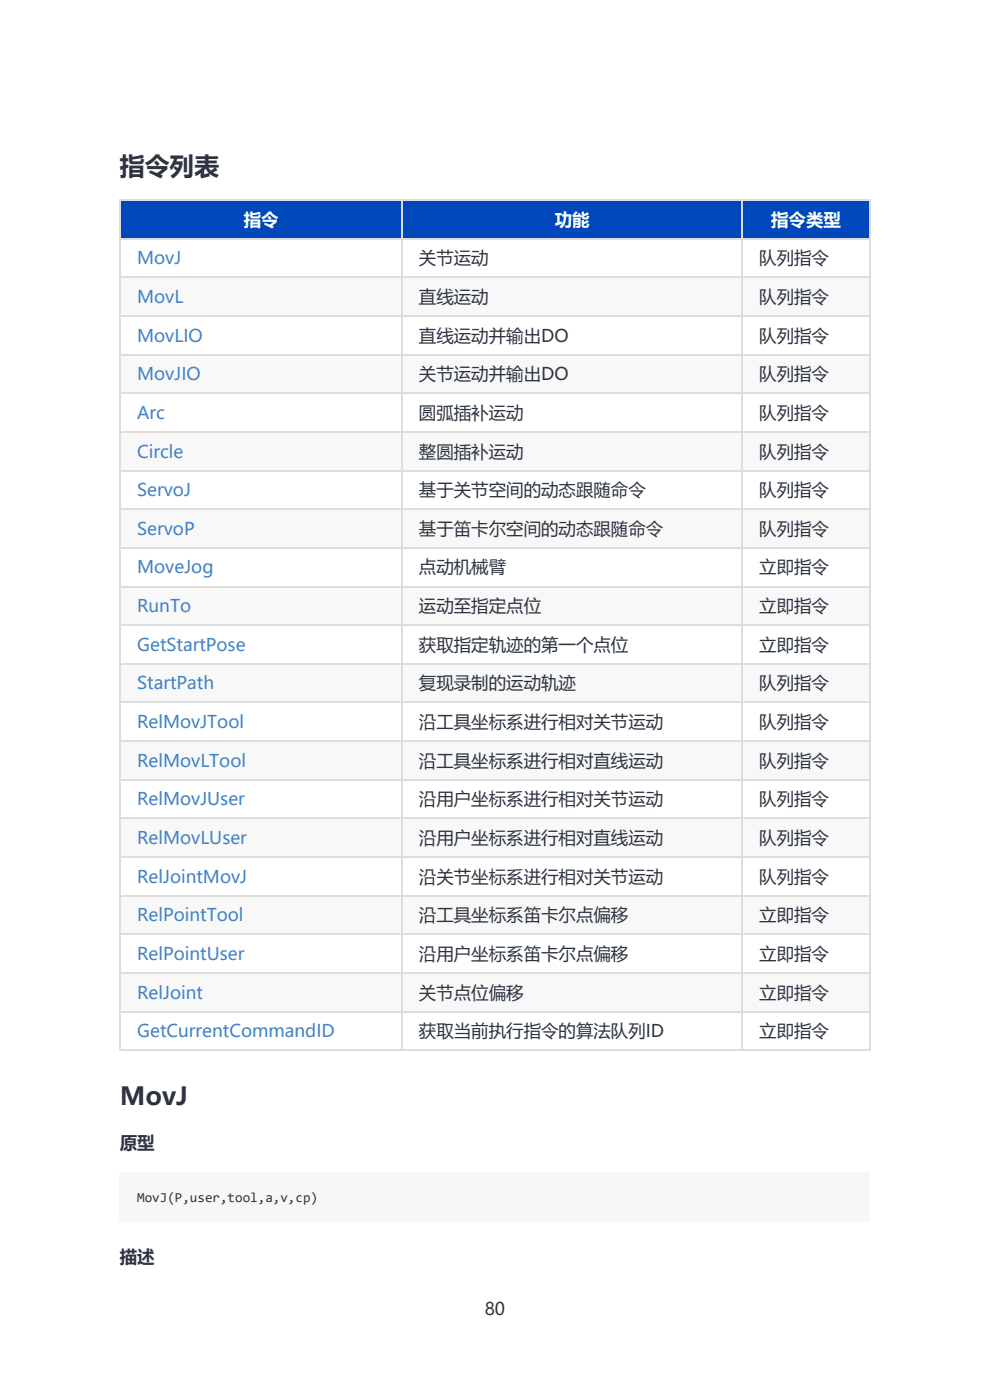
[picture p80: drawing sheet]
<svg xmlns="http://www.w3.org/2000/svg" width="210mm" height="297mm" viewBox="0 0 210 297" stroke-linecap="round" stroke-linejoin="round" font-family="sans-serif">
<defs><g id="words">
<g font-size="5.3" fill="#2d3440">
<text x="25.4" y="37">指令列表</text>
<text x="25.4" y="234.3">MovJ</text>
</g>
<g font-size="3.7" fill="#fff">
<text x="51.7" y="47.9">指令</text>
<text x="117.7" y="47.9">功能</text>
<text x="163.6" y="47.9">指令类型</text>
</g>
<g font-size="3.7" fill="#4183c4">
<text x="29.1" y="56.1">MovJ</text>
<text x="29.1" y="64.3">MovL</text>
<text x="29.1" y="72.5">MovLIO</text>
<text x="29.1" y="80.7">MovJIO</text>
<text x="29.1" y="88.9">Arc</text>
<text x="29.1" y="97.1">Circle</text>
<text x="29.1" y="105.3">ServoJ</text>
<text x="29.1" y="113.5">ServoP</text>
<text x="29.1" y="121.7">MoveJog</text>
<text x="29.1" y="129.9">RunTo</text>
<text x="29.1" y="138.1">GetStartPose</text>
<text x="29.1" y="146.3">StartPath</text>
<text x="29.1" y="154.5">RelMovJTool</text>
<text x="29.1" y="162.6">RelMovLTool</text>
<text x="29.1" y="170.8">RelMovJUser</text>
<text x="29.1" y="179">RelMovLUser</text>
<text x="29.1" y="187.2">RelJointMovJ</text>
<text x="29.1" y="195.4">RelPointTool</text>
<text x="29.1" y="203.6">RelPointUser</text>
<text x="29.1" y="211.8">RelJoint</text>
<text x="29.1" y="220">GetCurrentCommandID</text>
</g>
<g font-size="3.7" fill="#2d3440">
<text x="88.9" y="56.1">关节运动</text>
<text x="161.1" y="56.1">队列指令</text>
<text x="88.9" y="64.3">直线运动</text>
<text x="161.1" y="64.3">队列指令</text>
<text x="88.9" y="72.5">直线运动并输出DO</text>
<text x="161.1" y="72.5">队列指令</text>
<text x="88.9" y="80.7">关节运动并输出DO</text>
<text x="161.1" y="80.7">队列指令</text>
<text x="88.9" y="88.9">圆弧插补运动</text>
<text x="161.1" y="88.9">队列指令</text>
<text x="88.9" y="97.1">整圆插补运动</text>
<text x="161.1" y="97.1">队列指令</text>
<text x="88.9" y="105.3">基于关节空间的动态跟随命令</text>
<text x="161.1" y="105.3">队列指令</text>
<text x="88.9" y="113.5">基于笛卡尔空间的动态跟随命令</text>
<text x="161.1" y="113.5">队列指令</text>
<text x="88.9" y="121.7">点动机械臂</text>
<text x="161.1" y="121.7">立即指令</text>
<text x="88.9" y="129.9">运动至指定点位</text>
<text x="161.1" y="129.9">立即指令</text>
<text x="88.9" y="138.1">获取指定轨迹的第一个点位</text>
<text x="161.1" y="138.1">立即指令</text>
<text x="88.9" y="146.3">复现录制的运动轨迹</text>
<text x="161.1" y="146.3">队列指令</text>
<text x="88.9" y="154.5">沿工具坐标系进行相对关节运动</text>
<text x="161.1" y="154.5">队列指令</text>
<text x="88.9" y="162.6">沿工具坐标系进行相对直线运动</text>
<text x="161.1" y="162.6">队列指令</text>
<text x="88.9" y="170.8">沿用户坐标系进行相对关节运动</text>
<text x="161.1" y="170.8">队列指令</text>
<text x="88.9" y="179">沿用户坐标系进行相对直线运动</text>
<text x="161.1" y="179">队列指令</text>
<text x="88.9" y="187.2">沿关节坐标系进行相对关节运动</text>
<text x="161.1" y="187.2">队列指令</text>
<text x="88.9" y="195.4">沿工具坐标系笛卡尔点偏移</text>
<text x="161.1" y="195.4">立即指令</text>
<text x="88.9" y="203.6">沿用户坐标系笛卡尔点偏移</text>
<text x="161.1" y="203.6">立即指令</text>
<text x="88.9" y="211.8">关节点位偏移</text>
<text x="161.1" y="211.8">立即指令</text>
<text x="88.9" y="220">获取当前执行指令的算法队列ID</text>
<text x="161.1" y="220">立即指令</text>
<text x="25.4" y="243.8">原型</text>
<text x="25.4" y="267.9">描述</text>
<text x="102.8" y="279">80</text>
</g>
<text font-size="2.9" fill="#2d3440" x="29.1" y="254.9">MovJ(P,user,tool,a,v,cp)</text>
</g></defs>
<path d="M25.4 42.3h59.8v8.2h-59.8z" fill="#0047bb"/>
<path d="M85.2 42.3h72.2v8.2h-72.2z" fill="#fff"/>
<path d="M85.2 42.3h72.2v8.2h-72.2z" fill="#0047bb"/>
<path d="M157.4 42.3h26.9v8.2h-26.9z" fill="#fff"/>
<path d="M157.4 42.3h26.9v8.2h-26.9z" fill="#0047bb"/>
<g fill="#fff">
<path d="M25.4 50.5h59.8v8.2h-59.8z"/>
<path d="M85.2 50.5h72.2v8.2h-72.2z"/>
<path d="M157.4 50.5h26.9v8.2h-26.9z"/>
</g>
<g fill="#f8f8f8">
<path d="M25.4 58.7h59.8v8.2h-59.8z"/>
<path d="M85.2 58.7h72.2v8.2h-72.2z"/>
<path d="M157.4 58.7h26.9v8.2h-26.9z"/>
</g>
<g fill="#fff">
<path d="M25.4 66.9h59.8v8.2h-59.8z"/>
<path d="M85.2 66.9h72.2v8.2h-72.2z"/>
<path d="M157.4 66.9h26.9v8.2h-26.9z"/>
</g>
<g fill="#f8f8f8">
<path d="M25.4 75.1h59.8v8.2h-59.8z"/>
<path d="M85.2 75.1h72.2v8.2h-72.2z"/>
<path d="M157.4 75.1h26.9v8.2h-26.9z"/>
</g>
<g fill="#fff">
<path d="M25.4 83.3h59.8v8.2h-59.8z"/>
<path d="M85.2 83.3h72.2v8.2h-72.2z"/>
<path d="M157.4 83.3h26.9v8.2h-26.9z"/>
</g>
<g fill="#f8f8f8">
<path d="M25.4 91.5h59.8v8.2h-59.8z"/>
<path d="M85.2 91.5h72.2v8.2h-72.2z"/>
<path d="M157.4 91.5h26.9v8.2h-26.9z"/>
</g>
<g fill="#fff">
<path d="M25.4 99.7h59.8v8.2h-59.8z"/>
<path d="M85.2 99.7h72.2v8.2h-72.2z"/>
<path d="M157.4 99.7h26.9v8.2h-26.9z"/>
</g>
<g fill="#f8f8f8">
<path d="M25.4 107.9h59.8v8.2h-59.8z"/>
<path d="M85.2 107.9h72.2v8.2h-72.2z"/>
<path d="M157.4 107.9h26.9v8.2h-26.9z"/>
</g>
<g fill="#fff">
<path d="M25.4 116.1h59.8v8.2h-59.8z"/>
<path d="M85.2 116.1h72.2v8.2h-72.2z"/>
<path d="M157.4 116.1h26.9v8.2h-26.9z"/>
</g>
<g fill="#f8f8f8">
<path d="M25.4 124.3h59.8v8.2h-59.8z"/>
<path d="M85.2 124.3h72.2v8.2h-72.2z"/>
<path d="M157.4 124.3h26.9v8.2h-26.9z"/>
</g>
<g fill="#fff">
<path d="M25.4 132.5h59.8v8.2h-59.8z"/>
<path d="M85.2 132.5h72.2v8.2h-72.2z"/>
<path d="M157.4 132.5h26.9v8.2h-26.9z"/>
</g>
<g fill="#f8f8f8">
<path d="M25.4 140.7h59.8v8.2h-59.8z"/>
<path d="M85.2 140.7h72.2v8.2h-72.2z"/>
<path d="M157.4 140.7h26.9v8.2h-26.9z"/>
</g>
<g fill="#fff">
<path d="M25.4 148.9h59.8v8.2h-59.8z"/>
<path d="M85.2 148.9h72.2v8.2h-72.2z"/>
<path d="M157.4 148.9h26.9v8.2h-26.9z"/>
</g>
<g fill="#f8f8f8">
<path d="M25.4 157.1h59.8v8.2h-59.8z"/>
<path d="M85.2 157.1h72.2v8.2h-72.2z"/>
<path d="M157.4 157.1h26.9v8.2h-26.9z"/>
</g>
<g fill="#fff">
<path d="M25.4 165.3h59.8v8.2h-59.8z"/>
<path d="M85.2 165.3h72.2v8.2h-72.2z"/>
<path d="M157.4 165.3h26.9v8.2h-26.9z"/>
</g>
<g fill="#f8f8f8">
<path d="M25.4 173.5h59.8v8.2h-59.8z"/>
<path d="M85.2 173.5h72.2v8.2h-72.2z"/>
<path d="M157.4 173.5h26.9v8.2h-26.9z"/>
</g>
<g fill="#fff">
<path d="M25.4 181.7h59.8v8.2h-59.8z"/>
<path d="M85.2 181.7h72.2v8.2h-72.2z"/>
<path d="M157.4 181.7h26.9v8.2h-26.9z"/>
</g>
<g fill="#f8f8f8">
<path d="M25.4 189.9h59.8v8.2h-59.8z"/>
<path d="M85.2 189.9h72.2v8.2h-72.2z"/>
<path d="M157.4 189.9h26.9v8.2h-26.9z"/>
</g>
<g fill="#fff">
<path d="M25.4 198.1h59.8v8.2h-59.8z"/>
<path d="M85.2 198.1h72.2v8.2h-72.2z"/>
<path d="M157.4 198.1h26.9v8.2h-26.9z"/>
</g>
<g fill="#f8f8f8">
<path d="M25.4 206.3h59.8v8.2h-59.8z"/>
<path d="M85.2 206.3h72.2v8.2h-72.2z"/>
<path d="M157.4 206.3h26.9v8.2h-26.9z"/>
</g>
<g fill="#fff">
<path d="M25.4 214.5h59.8v8.2h-59.8z"/>
<path d="M85.2 214.5h72.2v8.2h-72.2z"/>
<path d="M157.4 214.5h26.9v8.2h-26.9z"/>
</g>
<g fill="none" stroke="#ddd" stroke-width=".26">
<path d="M25.4 58.8h159.2M25.4 50.6h159.2M25.4 42.4h159.2M25.5 42.3v180.6M85.3 42.3v180.6M157.5 42.3v180.6M184.5 42.3v180.6M25.4 75.2h159.2M25.4 67h159.2M25.4 99.8h159.2M25.4 91.6h159.2M25.4 83.4h159.2"/>
<path d="M25.4 116.2h159.2M25.4 108h159.2M25.4 132.6h159.2M25.4 124.4h159.2M25.4 157.2h159.2M25.4 149h159.2M25.4 140.8h159.2M25.4 173.6h159.2M25.4 165.4h159.2M25.4 198.2h159.2M25.4 190h159.2M25.4 181.8h159.2"/>
<path d="M25.4 214.6h159.2M25.4 206.4h159.2M25.4 222.8h159.2"/>
</g>
<g fill="#f7f7f7">
<path d="M25.4 248.6h159.2v10.6h-159.2z"/>
<path d="M29.1 252.3h38.3v3.4h-38.3z"/>
</g>
<use href="#words"/>
</svg>
